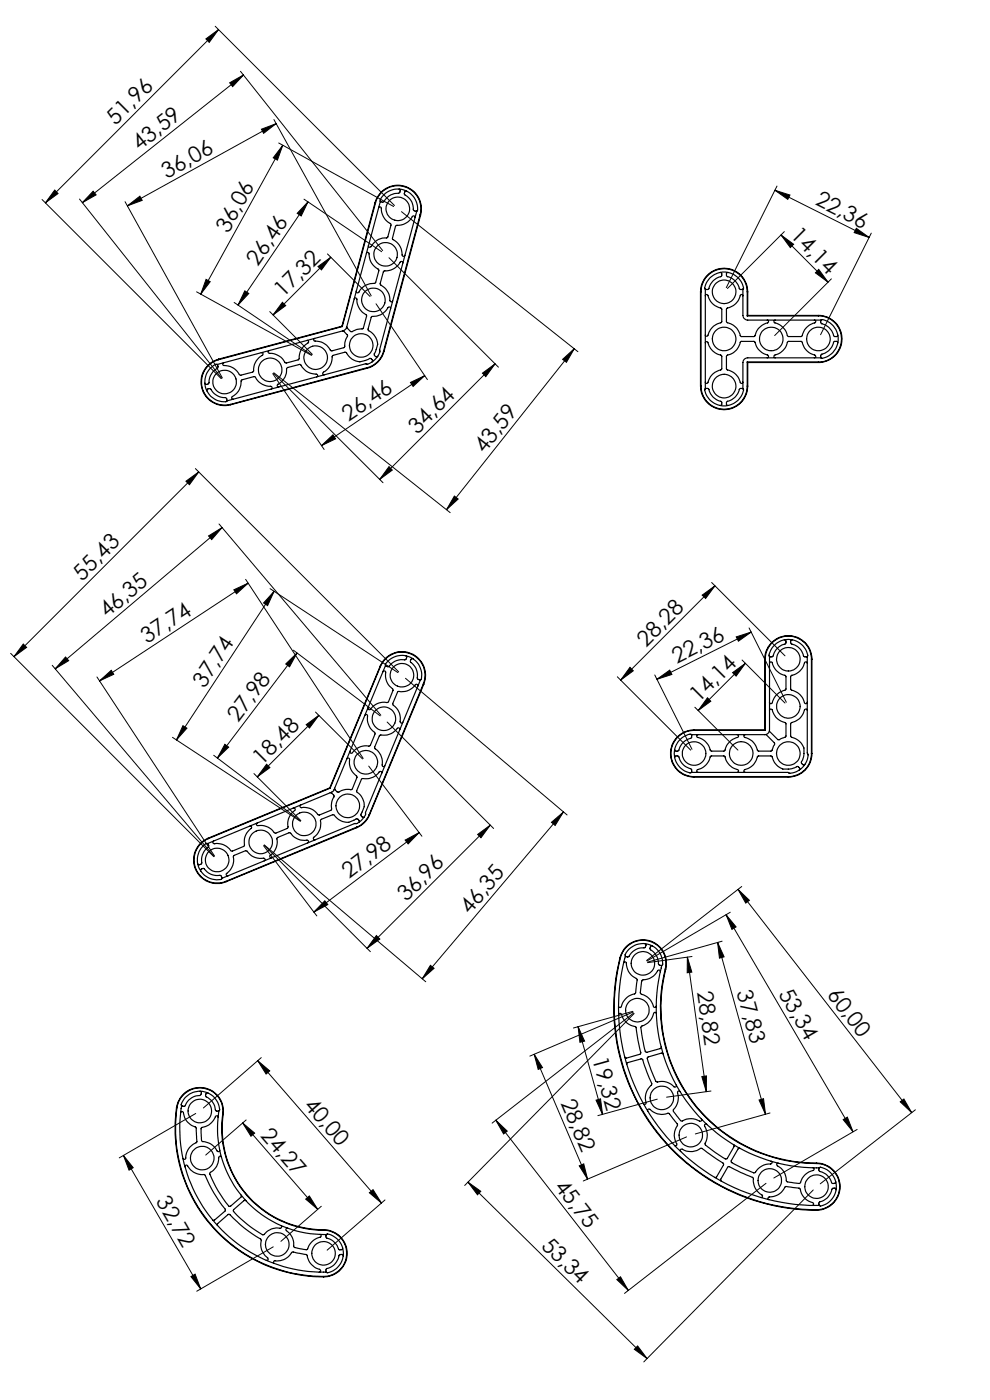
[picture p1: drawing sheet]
<svg xmlns="http://www.w3.org/2000/svg" width="210mm" height="297mm" viewBox="0 0 210 297" stroke-linecap="round" stroke-linejoin="round" font-family="sans-serif">
<defs><g id="words">
<g font-size="4.7">
<text x="24.5" y="26.7" transform="rotate(-45 24.5 26.7)">51,96</text>
<text x="29.6" y="32.1" transform="rotate(-38 29.6 32.1)">43,59</text>
<text x="35.4" y="37.9" transform="rotate(-29 35.4 37.9)">36,06</text>
<text x="172.7" y="43.4" transform="rotate(27 172.7 43.4)">22,36</text>
<text x="48.4" y="49.7" transform="rotate(-61 48.4 49.7)">36,06</text>
<text x="167.4" y="50.2" transform="rotate(45 167.4 50.2)">14,14</text>
<text x="54.7" y="56.7" transform="rotate(-56 54.7 56.7)">26,46</text>
<text x="60.1" y="63.2" transform="rotate(-45 60.1 63.2)">17,32</text>
<text x="73.9" y="89.4" transform="rotate(-34 73.9 89.4)">26,46</text>
<text x="88.5" y="92.3" transform="rotate(-45 88.5 92.3)">34,64</text>
<text x="102.7" y="96.4" transform="rotate(-52 102.7 96.4)">43,59</text>
<text x="17.5" y="123.4" transform="rotate(-45 17.5 123.4)">55,43</text>
<text x="22.8" y="131.2" transform="rotate(-40 22.8 131.2)">46,35</text>
<text x="31.2" y="136.6" transform="rotate(-33 31.2 136.6)">37,74</text>
<text x="137.1" y="137.4" transform="rotate(-45 137.1 137.4)">28,28</text>
<text x="143.6" y="140.8" transform="rotate(-27 143.6 140.8)">22,36</text>
<text x="43.4" y="146.1" transform="rotate(-57 43.4 146.1)">37,74</text>
<text x="148.2" y="149.2" transform="rotate(-45 148.2 149.2)">14,14</text>
<text x="50.5" y="153.3" transform="rotate(-53 50.5 153.3)">27,98</text>
<text x="55.5" y="162.4" transform="rotate(-45 55.5 162.4)">18,48</text>
<text x="74.1" y="186.6" transform="rotate(-37 74.1 186.6)">27,98</text>
<text x="86.2" y="191.4" transform="rotate(-45 86.2 191.4)">36,96</text>
<text x="99.7" y="194.1" transform="rotate(-50 99.7 194.1)">46,35</text>
<text x="147.9" y="210.4" transform="rotate(82 147.9 210.4)">28,82</text>
<text x="156.2" y="210.5" transform="rotate(74 156.2 210.5)">37,83</text>
<text x="165" y="210.8" transform="rotate(60 165 210.8)">53,34</text>
<text x="175.3" y="211.1" transform="rotate(52 175.3 211.1)">60,00</text>
<text x="125.6" y="224.7" transform="rotate(74 125.6 224.7)">19,32</text>
<text x="118.9" y="234" transform="rotate(67 118.9 234)">28,82</text>
<text x="64.3" y="234.5" transform="rotate(49 64.3 234.5)">40,00</text>
<text x="55.1" y="240.9" transform="rotate(49 55.1 240.9)">24,27</text>
<text x="117.4" y="251.7" transform="rotate(52 117.4 251.7)">45,75</text>
<text x="33" y="254.8" transform="rotate(60 33 254.8)">32,72</text>
<text x="114.6" y="264.4" transform="rotate(45 114.6 264.4)">53,34</text>
</g>
</g></defs>
<g fill="none" stroke="#000" stroke-width=".21">
<path d="M43.7 8.3l2.7-2-2 2.7zM45.6 5.6l38.1 38M46.4 6.3l-36.8 36.7M48.7 17.6l2.9-1.7-2.2 2.5zM51 15.1l30.2 38.1M51.6 15.9l-34.1 27.1M55.5 27.4l3.1-1.2-2.7 2.1zM58.1 25.4l20.6 37.4M58.6 26.2l-31.6 17.5M59.1 30.3l24.4 13.5M60 30.8l-1.2 3.2-.8-.5zM60 30.8l-17.4 31.6"/>
<path d="M164.8 39.5l-10.7 21.5M8.9 42.3l38 38M11.6 40.3l.7 .8-2.7 1.9zM16.9 42.2l30.1 38.1M19.8 40.6l.6 .7-2.9 1.7zM26.5 42.8l20.7 37.4M27 43.7l2.7-2.1 .5 .9zM43.7 59.3l.9 .5-2 2.6zM64.5 42.3l16.5 11.1M65.3 42.8l-14.8 21.9M65.3 42.8l-1.4 3-.9-.5zM67.5 56.5l2.7-1.9-2 2.7z"/>
<path d="M69.5 53.9l9 9M70.2 54.6l-12.3 12.2M82.5 54.7l23.2 23.2M85.2 44.9l37.4 29.7M164.4 40.4l3.2 1-.5 .9zM164.4 40.4l20 10M165.7 49.8l9.9 10.1M165.7 49.8l2.6 2-.7 .7zM166.4 49.1l-12.1 12.1M173.7 57.1l1.9 2.8-2.6-2zM176.4 59.2l-12.1 12M181.6 48.4l2.8 2-3.2-1z"/>
<path d="M184.8 49.5l-10.7 21.5M41.7 61.9l24.4 13.5M49.7 64.2l16.4 11.1M51.9 61.7l.9 .6-2.3 2.4zM57.2 66.1l9.1 9.1M57.9 79.3l10.9 16.1M58 79.2l23.2 23.2M58.1 79.1l37.4 29.7M59.9 64.1l.7 .7-2.7 2zM79.8 64.4l10.9 16.1M90.1 79.7l-21.9 14.8M102.3 79.2l2.7-2-2 2.7z"/>
<path d="M105 77.2l-24.5 24.5M119.3 76.2l2.5-2.2-1.6 2.9zM121.8 74l-27.1 34.1M41.5 99.4l43.1 43.1M68.2 94.5l2.4-2.3 .6 .9zM82.5 99l.7 .7-2.7 2zM87.1 81.1l3-1.4-2.5 2.3zM39.4 102.1l2.8-2-2 2.7zM42.2 100.1l-39.2 39.2M44.2 113.7l2.9-1.8-2.2 2.6zM46.5 111.2l34.3 40.5M47.1 111.9l-35.4 30"/>
<path d="M96.4 105.2l.8 .7-2.5 2.2zM2.3 138.6l43.1 43.1M4.9 136.6l.7 .7-2.6 2zM13.9 139.4l.7 .8-2.9 1.7zM49.6 125.1l3-1.4-2.4 2.3zM52.1 122.9l24.9 38M52.6 123.7l-31.5 20.8M57.3 124.9l27.1 17.8M58.1 125.4l-1.3 3.1-.9-.6zM58.1 125.4l-20.7 31.6M62.2 137.9l18.4 14M63 138.5l-16.9 22.3"/>
<path d="M148.9 126.3l2.8-2-2 2.7zM151 123.6l15.5 15.5M151.7 124.3l-20 20M156.2 135.1l3.1-1-2.7 1.9zM158.9 133.2l7.9 15.8M159.3 134.1l-20 10M11.1 141.1l34.3 40.6M20.6 143.6l24.9 38M21.1 144.5l2.5-2.3 .5 .8zM36.6 156.4l27.1 17.8M38.8 153.9l.9 .6-2.3 2.5zM47.7 157.9l.8 .6-2.4 2.3z"/>
<path d="M60.6 140.9l2.4-2.4-1.6 3zM64.9 153.7l2.7-1.9-1.9 2.6zM66.9 151.1l10 9.9M67.6 151.8l-13 13M82.1 153.2l22.6 22.6M86 143.9l34.3 29M131 143.6l15.5 15.5M133.6 141.6l.7 .7-2.6 2zM138.9 143.2l7.9 15.8M139.3 144.1l2.8-1.9 .4 .9zM147.4 150l9.1 9.1M150.1 148l.7 .8-2.7 1.9z"/>
<path d="M155.4 142.7l2.7-2-2 2.7zM157.4 140l9.1 9.2M158.1 140.7l-10 10M45.3 160.2l18.4 14M53.9 164.1l9.9 10M55.9 179.4l11.3 14.9M56 179.3l22.6 22.6M56.1 179.2l34.2 29.1M56.6 162.1l.7 .7-2.7 2zM78.2 162.5l11.3 14.9M85.9 178.2l3-1.6-2.3 2.4zM88.9 176.6l-22.3 16.9"/>
<path d="M101.3 177l2.7-2-2 2.7zM104 175l-26.1 26.2M117 174.4l2.5-2.1-1.7 2.8zM119.5 172.3l-29.9 35.3M68.9 191.1l.6 .8-2.9 1.6zM79.8 198.5l.8 .7-2.7 2zM152.2 200l10.2 36.4M152.2 200l1.4 3-1 .3zM153.2 199.7l-15.9 4.4M154 194.1l26.9 46M154 194.1l2.1 2.5-.8 .6zM154.9 193.5l-17.7 10.4"/>
<path d="M156.6 188.7l2.4 2.3-.8 .6zM156.6 188.7l36.8 47.3M157.3 188.1l-20.1 15.7M91.3 204.8l.8 .6-2.5 2.2zM122.6 217.8l5.2 18.6M122.6 217.8l1.4 3.1-1 .2zM134.2 214.6l-12.6 3.5M134.3 214.7l-21.9 9.3M134.4 214.9l-30 23.4M134.5 215l-35.9 36.5M145.8 203.1l1 3.1-1 .2zM145.8 203.1l4 28.5"/>
<path d="M146.8 202.9l-9.4 1.3M41.5 236.2l-16.2 9.4M51.5 238.2l2.5 2.2-.8 .6zM51.5 238.2l15.9 18.3M52.2 237.6l-8.6 7.4M54.7 225l2.5 2.2-.8 .7zM54.7 225l26.2 30.2M55.4 224.4l-12.3 10.7M105.2 237.6l28.1 36.2M105.2 237.6l2.4 2.4-.8 .6zM113.3 223.7l1.8 2.8-.9 .4zM113.3 223.7l11.3 26.5"/>
<path d="M126.4 233.4l1-.3 .4 3.3zM139.4 233.2l-12.6 3.5M148.9 228.4l1-.2-.1 3.4zM150.8 231.5l-9.4 1.3M161 233.4l1-.3 .4 3.3zM163.3 236.1l-15.8 4.5M178.9 237.5l.8-.5 1.2 3.1zM181.8 239.6l-17.7 10.3M191 233.7l.7-.6 1.7 2.9zM194.2 235.4l-20.2 15.7M26.2 245.1l2.1 2.6-.9 .5zM26.2 245.1l16.4 28.3"/>
<path d="M64.8 254.4l.8-.7 1.8 2.8zM68.2 255.9l-8.6 7.4M78.4 253l.7-.6 1.8 2.8zM81.7 254.6l-12.3 10.6M99.3 250.8l38 37.4M99.3 250.8l2.7 1.9-.7 .8zM122.9 247.3l.9-.4 .8 3.3zM145.6 241.2l-21.9 9.3M162.5 251l-30 23.4M172.5 252.4l-35.9 36.5M40.5 270.8l.9-.5 1.2 3.1zM58 264.5l-16.3 9.4"/>
<path d="M130.8 271.5l.8-.6 1.7 2.9zM134.5 286.2l.8-.7 2 2.7z"/>
</g>
<g fill="#000">
<path d="M11.6 40.3l.7 .8-2.7 1.9zM43.7 8.3l2.7-2-2 2.7z"/>
<path d="M19.8 40.6l.6 .7-2.9 1.7zM48.7 17.6l2.9-1.7-2.2 2.5z"/>
<path d="M27 43.7l2.7-2.1 .5 .9zM55.5 27.4l3.1-1.2-2.7 2.1z"/>
<path d="M164.4 40.4l3.2 1-.5 .9zM181.6 48.4l2.8 2-3.2-1z"/>
<path d="M165.7 49.8l2.6 2-.7 .7zM173.7 57.1l1.9 2.8-2.6-2z"/>
<path d="M43.7 59.3l.9 .5-2 2.6zM60 30.8l-1.2 3.2-.8-.5z"/>
<path d="M51.9 61.7l.9 .6-2.3 2.4zM65.3 42.8l-1.4 3-.9-.5z"/>
<path d="M59.9 64.1l.7 .7-2.7 2zM67.5 56.5l2.7-1.9-2 2.7zM4.9 136.6l.7 .7-2.6 2zM39.4 102.1l2.8-2-2 2.7zM56.6 162.1l.7 .7-2.7 2zM64.9 153.7l2.7-1.9-1.9 2.6z"/>
<path d="M68.2 94.5l2.4-2.3 .6 .9zM87.1 81.1l3-1.4-2.5 2.3z"/>
<path d="M82.5 99l.7 .7-2.7 2zM102.3 79.2l2.7-2-2 2.7z"/>
<path d="M96.4 105.2l.8 .7-2.5 2.2zM119.3 76.2l2.5-2.2-1.6 2.9z"/>
<path d="M13.9 139.4l.7 .8-2.9 1.7zM44.2 113.7l2.9-1.8-2.2 2.6z"/>
<path d="M21.1 144.5l2.5-2.3 .5 .8zM49.6 125.1l3-1.4-2.4 2.3z"/>
<path d="M38.8 153.9l.9 .6-2.3 2.5zM58.1 125.4l-1.3 3.1-.9-.6z"/>
<path d="M133.6 141.6l.7 .7-2.6 2zM148.9 126.3l2.8-2-2 2.7z"/>
<path d="M139.3 144.1l2.8-1.9 .4 .9zM156.2 135.1l3.1-1-2.7 1.9z"/>
<path d="M150.1 148l.7 .8-2.7 1.9zM155.4 142.7l2.7-2-2 2.7z"/>
<path d="M47.7 157.9l.8 .6-2.4 2.3zM60.6 140.9l2.4-2.4-1.6 3z"/>
<path d="M68.9 191.1l.6 .8-2.9 1.6zM85.9 178.2l3-1.6-2.3 2.4z"/>
<path d="M152.2 200l1.4 3-1 .3zM161 233.4l1-.3 .4 3.3z"/>
<path d="M154 194.1l2.1 2.5-.8 .6zM178.9 237.5l.8-.5 1.2 3.1z"/>
<path d="M156.6 188.7l2.4 2.3-.8 .6zM191 233.7l.7-.6 1.7 2.9z"/>
<path d="M79.8 198.5l.8 .7-2.7 2zM101.3 177l2.7-2-2 2.7z"/>
<path d="M91.3 204.8l.8 .6-2.5 2.2zM117 174.4l2.5-2.1-1.7 2.8z"/>
<path d="M122.6 217.8l1.4 3.1-1 .2zM126.4 233.4l1-.3 .4 3.3z"/>
<path d="M145.8 203.1l1 3.1-1 .2zM148.9 228.4l1-.2-.1 3.4z"/>
<path d="M51.5 238.2l2.5 2.2-.8 .6zM64.8 254.4l.8-.7 1.8 2.8z"/>
<path d="M54.7 225l2.5 2.2-.8 .7zM78.4 253l.7-.6 1.8 2.8z"/>
<path d="M105.2 237.6l2.4 2.4-.8 .6zM130.8 271.5l.8-.6 1.7 2.9z"/>
<path d="M113.3 223.7l1.8 2.8-.9 .4zM122.9 247.3l.9-.4 .8 3.3z"/>
<path d="M26.2 245.1l2.1 2.6-.9 .5zM40.5 270.8l.9-.5 1.2 3.1z"/>
<path d="M99.3 250.8l2.7 1.9-.7 .8zM134.5 286.2l.8-.7 2 2.7z"/>
</g>
<g fill="none" stroke="#000" stroke-width=".25">
<path d="M77.7 53.8a.29 .29 0 0 1 .3-.2 .29 .29 0 0 1 .3 .3 4.1 4.1 0 0 0 2.1 3.4l-.7 2.7a4.4 4.4 0 0 0-3.7 2.1h-.3l-.1-.4M79.6 43a5 5 0 0 1 6.1-3.5 5 5 0 0 1 3.5 6.1M79.6 43h.1M79.6 43l-7.1 26.2M79.7 43a4.9 4.9 0 0 1 6-3.4 4.9 4.9 0 0 1 3.4 6M79.7 43l-7.1 26.3M80.3 44.1a.31 .31 0 0 1 .3-.2 .31 .31 0 0 1 .3 .3 4.2 4.2 0 0 0 2 3.4l-.7 2.8a4.2 4.2 0 0 0-3.6 2.1l-.4-.1-.1-.3M80.7 42.7l-.1-.1a4.1 4.1 0 0 1 4.9-2.4 4.1 4.1 0 0 1 3 4.6h-.1M80.7 42.7l-7.2 26.8-.3 .4-.4 .3-26.7 7.1M84.6 40.1l.3 .3-.1 .5a4 4 0 0 0-3.5 2l-.6-.2M85.4 55.8a.3 .3 0 0 0-.1-.3 .3 .3 0 0 0-.4 .1 4.4 4.4 0 0 1-3.5 2l-.8 2.7a4 4 0 0 1 2.2 3.6l.3 .1 .2-.2M86.3 40.6l-.4 .1-.1 .5a3.9 3.9 0 0 1 2 3.5l.6 .1"/>
<path d="M88 46.2a.3 .3 0 0 0-.2-.4 .3 .3 0 0 0-.3 .2 4.3 4.3 0 0 1-3.5 1.9l-.7 2.8a4.2 4.2 0 0 1 2.1 3.6l.1 .1 .4-.3M88.4 44.8l-7.9 29.4 .1 .2a3.7 3.7 0 0 1-2.8 2.9l-.3-.1-29.4 7.9M89.1 45.6h.1M89.1 45.6l-7.7 28.9M89.2 45.6l-7.7 29M152.8 57.8l.3 .2v.6a3.9 3.9 0 0 0-2.9 2.8l-.6-.1M154.4 57.8l-.3 .2v.6a3.9 3.9 0 0 1 2.9 2.8l.6-.1M46.1 77.3h-.1a4.1 4.1 0 0 0-2.4 4.8 4.1 4.1 0 0 0 4.5 3M46.1 77.3l.1 .6a4.2 4.2 0 0 0-2 3.5l-.5 .2-.2-.3M46.4 76.2a5 5 0 0 0-3.6 6.1 5 5 0 0 0 6.1 3.6M46.4 76.2v.1M46.4 76.3a4.9 4.9 0 0 0-3.5 6 4.9 4.9 0 0 0 6 3.5"/>
<path d="M55.4 74.8a.3 .3 0 0 1 .4 .2 .3 .3 0 0 1-.2 .4 4.3 4.3 0 0 0-1.9 3.5l-2.8 .7a4.2 4.2 0 0 0-3.6-2.1l-.1-.3 .2-.2M65.1 72.2a.31 .31 0 0 1 .3 .2 .31 .31 0 0 1-.1 .4 4.4 4.4 0 0 0-1.9 3.5l-2.8 .7a4 4 0 0 0-3.6-2.1l-.1-.2 .2-.3M67.2 80a.31 .31 0 0 0 .2-.4 .31 .31 0 0 0-.3-.2 4.6 4.6 0 0 1-3.5-2.1l-2.7 .8a4.2 4.2 0 0 1-2.1 3.6l.1 .3 .3 .1M72.5 69.2l.1 .1M72.5 69.2l-26.1 7M72.6 69.3l-26.2 7M72.6 70.2l.3 .1 .8 .9a5 5 0 0 0-.6 2.5l-2.8 .7a4 4 0 0 0-3.7-2.1l-.1-.3 .2-.2M75.1 63.4a.31 .31 0 0 1 .3-.2 .31 .31 0 0 1 .3 .3 4 4 0 0 0 2.1 3.4l-.8 2.8a4.8 4.8 0 0 0-2.5 .7l-.9-.8v-.3M77.9 78v.1M77.9 78l-29 7.8M77.9 78.1l-29 7.8M78.9 76.8l.1-.4-.4-.4-1 .4a3.2 3.2 0 0 1-4.1-1.5l-.3-.2-2.6 .8a4.3 4.3 0 0 1-2.1 3.6v.2l.3 .2"/>
<path d="M81.4 74.5a4.8 4.8 0 0 1-3.5 3.5M81.4 74.5l.1 .1M81.5 74.6a5 5 0 0 1-3.6 3.5M82.8 65.5a.29 .29 0 0 0-.1-.4 .29 .29 0 0 0-.4 .2 4.3 4.3 0 0 1-3.5 1.9l-.7 2.9a3.8 3.8 0 0 1 2 2.9l-.7 2.3 .4 .4 .4-.1M148.6 61.9a5 5 0 0 1 5-5 5 5 0 0 1 5 5M148.6 61.9h.1M148.6 61.9v20M148.7 61.9a4.9 4.9 0 0 1 4.9-4.9 4.9 4.9 0 0 1 4.9 4.9M148.7 61.9v20M149.6 61.3h-.1a4.1 4.1 0 0 1 4.1-3.6 4.1 4.1 0 0 1 4.1 3.6h-.1M149.6 72.8a.29 .29 0 0 1 .3-.3 .29 .29 0 0 1 .3 .2 3.8 3.8 0 0 0 2.8 2.7l.1 2.9a4.2 4.2 0 0 0-3.1 3h-.3l-.1-.3M149.6 62.8a.28 .28 0 0 1 .3-.3 .28 .28 0 0 1 .3 .2 3.9 3.9 0 0 0 2.9 2.8v2.8a4.2 4.2 0 0 0-3 3h-.4l-.1-.3"/>
<path d="M149.6 61.3v21.2M157.6 61.3v5.6a1.02 1.02 0 0 0 1 1h15.6M157.6 62.8a.28 .28 0 0 0-.3-.3 .28 .28 0 0 0-.3 .2 3.9 3.9 0 0 1-2.9 2.8v2.8a4.1 4.1 0 0 1 3.1 3.1h2.8a5 5 0 0 1 2.5-2.8l.3-.1a.31 .31 0 0 0 .2-.3 .31 .31 0 0 0-.3-.3M158.5 76.8l.1 .1M158.5 61.9h.1M158.5 76.8h15.1M158.5 61.9v5.1M158.5 76.8v5.1M158.5 67h15.1M158.6 66.9l-.1 .1M158.6 76.9h15M158.6 61.9v5"/>
<path d="M158.6 76.9v5M158.6 66.9h15M162.7 75.9a.31 .31 0 0 0 .3-.3 .31 .31 0 0 0-.2-.3 4 4 0 0 1-2.8-2.8h-2.8a3.9 3.9 0 0 1-3 2.9l-.1 2.9a4.2 4.2 0 0 1 3.1 3h.3l.1-.3M164.5 67.9a.31 .31 0 0 0-.3 .3 .31 .31 0 0 0 .2 .3 3.7 3.7 0 0 1 2.7 2.8l2.9 .1a4.3 4.3 0 0 1 3-3.1v-.2l-.3-.2M164.5 75.9a.31 .31 0 0 1-.3-.3 .31 .31 0 0 1 .2-.3 3.7 3.7 0 0 0 2.7-2.8h2.9a4.3 4.3 0 0 0 3 3v.2l-.3 .2M173.6 76.8v.1M173.6 66.9a5 5 0 0 1 5 5 5 5 0 0 1-5 5M173.6 67a4.9 4.9 0 0 1 4.9 4.9 4.9 4.9 0 0 1-4.9 4.9M173.6 66.9v.1M174.2 75.9h-15.6a1.01 1.01 0 0 0-1 1v5.6M174.2 67.9v-.1a4.1 4.1 0 0 1 3.6 4.1 4.1 4.1 0 0 1-3.6 4M174.2 67.9l-.1 .6a3.9 3.9 0 0 1 2.9 2.9h.5l.2-.1v-.3"/>
<path d="M177.7 72.8l-.1-.4-.6 .1a4 4 0 0 1-2.9 2.8l.1 .6M43.9 82.9l.1-.3 .5-.2a4.1 4.1 0 0 0 3.5 2l.1 .7M48.9 85.8v.1M57.5 82.5a.31 .31 0 0 0 .2-.3 .31 .31 0 0 0-.3-.3 4 4 0 0 1-3.4-2l-2.7 .7a4.4 4.4 0 0 1-2.2 3.7l.1 .3 .3 .1M148.6 81.9h.1M148.6 81.9a5 5 0 0 0 5 5 5 5 0 0 0 5-5M148.7 81.9a4.9 4.9 0 0 0 4.9 4.9 4.9 4.9 0 0 0 4.9-4.9M149.6 82.5h-.1a4.1 4.1 0 0 0 4.1 3.6 4.1 4.1 0 0 0 4.1-3.6h-.1M149.6 82.5l.6-.1a3.9 3.9 0 0 0 2.9 2.9v.5l-.3 .2M157.6 82.5l-.6-.1a3.9 3.9 0 0 1-2.9 2.9v.5l.3 .2M158.5 81.9h.1M86 139.1l.3 .3-.2 .5a4.1 4.1 0 0 0-3.8 1.6l-.5-.3"/>
<path d="M87.6 139.8h-.4l-.2 .5a4 4 0 0 1 1.6 3.7l.6 .2M162.2 139.8a5 5 0 0 1 5-4.9 5 5 0 0 1 5 4.9M162.2 139.8h.1M162.2 139.8v15.1M162.3 139.8a4.9 4.9 0 0 1 4.9-4.8 4.9 4.9 0 0 1 4.9 4.8M162.3 139.8v15.1M163.2 139.3v-.1a4.1 4.1 0 0 1 4-3.5 4.1 4.1 0 0 1 4.1 3.5l-.1 .1M163.2 139.3v15.6a1.02 1.02 0 0 1-1 1h-15.6M166.4 135.7l.3 .3v.5a4 4 0 0 0-2.8 2.8h-.7M168.1 135.7l-.4 .2v.6a4.5 4.5 0 0 1 2.7 2.3l.2 .5h.6M171.2 139.3v20.5l.2 .1a3.9 3.9 0 0 1-4.1 4h-20.7M172.1 139.8h.1"/>
<path d="M172.1 139.8v20M172.2 139.8v20M77.4 151.8a.29 .29 0 0 1 .3-.2 .29 .29 0 0 1 .3 .3 4.3 4.3 0 0 0 1.6 3.7l-1.1 2.6a4.2 4.2 0 0 0-3.9 1.6l-.3-.1-.1-.3M80.6 141.3a5 5 0 0 1 6.6-2.7 5 5 0 0 1 2.7 6.6M80.6 141.3l.1 .1M80.6 141.3l-10.6 25.8M80.7 141.4a4.9 4.9 0 0 1 6.4-2.7 4.9 4.9 0 0 1 2.7 6.4M80.7 141.4l-10.7 25.8M81.2 142.5a.29 .29 0 0 1 .4-.2 .29 .29 0 0 1 .2 .4 4.1 4.1 0 0 0 1.6 3.6l-1.1 2.7a4.1 4.1 0 0 0-3.9 1.6l-.3-.1v-.4M81.8 141.2l-.1-.1a4.1 4.1 0 0 1 5.2-1.7 4.1 4.1 0 0 1 2.4 4.8h-.1M81.8 141.2l-11.1 26.6-.4 .3-26.3 10.9M84.8 154.8a.31 .31 0 0 0-.1-.4 .31 .31 0 0 0-.4 .1 4.4 4.4 0 0 1-3.7 1.5l-1.1 2.6a4.2 4.2 0 0 1 1.6 3.9l.3 .1 .2-.1"/>
<path d="M88.6 145.6a.31 .31 0 0 0-.1-.4 .31 .31 0 0 0-.4 .1 4.3 4.3 0 0 1-3.7 1.5l-1.1 2.6a4 4 0 0 1 1.6 3.8l.3 .2 .2-.2M89.2 144.2l-11.7 28.4a3.1 3.1 0 0 1-2.1 2.1h-.2l-28.1 11.6M89.8 145.1l.1 .1M89.8 145.1l-11.5 27.7M89.9 145.2l-11.5 27.7M146.6 155.9v-.1a4.1 4.1 0 0 0-3.6 4 4.1 4.1 0 0 0 3.6 4.1M146.6 155.9l.1 .6a4.3 4.3 0 0 0-2.7 2.6l-.2 .2h-.5l-.2-.3M147.2 154.9h.1M147.2 154.9a5 5 0 0 0-5 5 5 5 0 0 0 5 4.9M147.2 154.9a4.9 4.9 0 0 0-4.9 4.9 4.9 4.9 0 0 0 4.9 4.9M147.2 154.9h15.1M147.2 154.9h15"/>
<path d="M148.1 155.9a.31 .31 0 0 0-.3 .2 .31 .31 0 0 0 .2 .4 3.7 3.7 0 0 1 2.7 2.8h3a4.3 4.3 0 0 1 2.9-3v-.3l-.2-.1M162.2 154.9h.1M162.5 155.8l1.8 1.8v.3l-.5 1.3-.2 .1h-2.8a5.1 5.1 0 0 0-2.2-2.6l-.6-.2a.31 .31 0 0 1-.2-.4 .31 .31 0 0 1 .3-.2M163.2 150.7a.31 .31 0 0 1 .3-.3 .31 .31 0 0 1 .3 .2 4 4 0 0 0 2.9 2.8v2.8l-.2 .2-1.5 .5-1.8-1.8M163.2 140.7a.31 .31 0 0 1 .3-.3 .31 .31 0 0 1 .3 .2 3.7 3.7 0 0 0 2.9 2.8v2.9a4 4 0 0 0-3 2.9l-.3 .1-.2-.3M171.2 140.7a.31 .31 0 0 0-.2-.3 .31 .31 0 0 0-.4 .2 3.8 3.8 0 0 1-2.8 2.8v2.9a4.3 4.3 0 0 1 3 3h.2l.2-.3M171.2 150.7a.31 .31 0 0 0-.2-.3 .31 .31 0 0 0-.4 .2 4.1 4.1 0 0 1-2.8 2.8l-.1 2.8a5 5 0 0 1 2.8 2.5v1.8l-.5 1.3 .4 .5 .3-.2M172.1 159.8a4.8 4.8 0 0 1-4.9 4.9M172.1 159.8h.1M172.2 159.8a4.9 4.9 0 0 1-5 5M44 179l-.1-.1a4.1 4.1 0 0 0-1.7 5.1 4.1 4.1 0 0 0 4.8 2.4l.1-.1M44 179l.3 .5a4 4 0 0 0-1.5 3.7l-.6 .3-.3-.3"/>
<path d="M44.1 177.8a5 5 0 0 0-2.6 6.6 5 5 0 0 0 6.5 2.6M44.1 177.8l.1 .1M44.2 177.9a4.9 4.9 0 0 0-2.7 6.4 4.9 4.9 0 0 0 6.4 2.7M53 175.3a.29 .29 0 0 1 .3 .1 .29 .29 0 0 1 0 .4 4.4 4.4 0 0 0-1.5 3.7l-2.7 1.1a4.1 4.1 0 0 0-3.8-1.7l-.1-.2 .1-.3M62.2 171.4a.31 .31 0 0 1 .4 .1 .31 .31 0 0 1-.1 .4 4 4 0 0 0-1.5 3.7l-2.6 1.1a4.2 4.2 0 0 0-3.9-1.6l-.1-.4 .2-.1M65.3 178.8a.31 .31 0 0 0 .1-.3 .31 .31 0 0 0-.3-.3 3.9 3.9 0 0 1-3.6-1.6l-2.7 1.1a4.2 4.2 0 0 1-1.6 3.9l.1 .3 .3 .1M70 167.1v.1M70 167.1l-25.9 10.7M70 168.2h.3l.6 .6a5.3 5.3 0 0 0-.6 3l-2.7 1.1a4.1 4.1 0 0 0-3.9-1.6l-.1-.4 .2-.2M70 167.2l-25.8 10.7M73.6 161a.29 .29 0 0 1 .3-.2 .29 .29 0 0 1 .3 .3 4.3 4.3 0 0 0 1.5 3.7l-1.1 2.7a5.1 5.1 0 0 0-3 .6l-.6-.6v-.3M75.7 175.5v.1"/>
<path d="M75.7 175.5l-27.8 11.5M75.7 175.6l-27.7 11.4M76.1 174.5l.1-.4-.3-.3-.3-.1-.5 .3a3.1 3.1 0 0 1-4.2-1l-.3-.2-2.5 1.1a4.1 4.1 0 0 1-1.6 3.9l.1 .3h.3M78.3 172.8a4.9 4.9 0 0 1-2.6 2.7M78.3 172.8l.1 .1M78.4 172.9a4.9 4.9 0 0 1-2.7 2.7M81 164a.31 .31 0 0 0-.2-.3 .31 .31 0 0 0-.4 .1 4.3 4.3 0 0 1-3.7 1.4l-1 2.8a3.6 3.6 0 0 1 1.6 3.1l-.8 1.8 .4 .5 .4-.2M143.1 160.7l.2-.3h.5a4.3 4.3 0 0 0 2.7 2.7l.2 .2-.1 .6M147.2 164.7v.1M147.2 164.8h20M147.2 164.7h20M148.1 163.9a.31 .31 0 0 1-.3-.3 .31 .31 0 0 1 .2-.3 3.8 3.8 0 0 0 2.7-2.9h3a4.3 4.3 0 0 0 2.9 3v.3l-.2 .2"/>
<path d="M167.2 164.7v.1M169.5 163.4l.2-.4-.5-.4-1.7 .6a2.42 2.42 0 0 1-2.3-.5 5.2 5.2 0 0 1-1.5-2.3h-2.9a5.1 5.1 0 0 1-2.2 2.7l-.6 .2a.31 .31 0 0 0-.2 .3 .31 .31 0 0 0 .3 .3M42.6 184.8v-.4l.5-.2a4.2 4.2 0 0 0 3.8 1.6l.2 .5M47.9 187h.1M56 182.6a.29 .29 0 0 0 .2-.3 .29 .29 0 0 0-.3-.2 4.3 4.3 0 0 1-3.7-1.6l-2.6 1.1a4.1 4.1 0 0 1-1.6 3.9l.1 .3h.3M131.2 215.3a.31 .31 0 0 1 .3-.3 .31 .31 0 0 1 .3 .2 3.9 3.9 0 0 0 3.1 2.7l1 5.6-3 1-.4-.3M131.5 203.1l.1 .1M131.5 203.1a5 5 0 0 1 6.1-3.6 5 5 0 0 1 3.6 6.1M131.5 203.1a43 43 0 0 0 41.7 53.6M131.6 203.2a4.9 4.9 0 0 1 6-3.6 4.9 4.9 0 0 1 3.5 6M131.6 203.2a42.9 42.9 0 0 0 41.6 53.4M132.3 204.3a.29 .29 0 0 1 .3-.3 .29 .29 0 0 1 .3 .3 4.3 4.3 0 0 0 2.2 3.5l-.3 2.9a4 4 0 0 0-3.1 3h-.3l-.2-.2"/>
<path d="M132.7 202.9l-.1-.2a4.1 4.1 0 0 1 4.8-2.4 4.1 4.1 0 0 1 3.1 4.4l-.2 .1M132.7 202.9h-.1a41.9 41.9 0 0 0 41.1 52.8M136.8 200.2a.5 .5 0 0 1 .2 .5 .5 .5 0 0 1-.4 .4 3.9 3.9 0 0 0-3.4 1.9l-.5-.1M138.4 200.7l-.4 .1-.1 .5a4.1 4.1 0 0 1 1.9 3.4l.5 .1M139.2 215a.3 .3 0 0 0-.2-.2 .3 .3 0 0 0-.4 .2 4.4 4.4 0 0 1-2.6 2.8l.3 2.7 .6 2.6 .3 .2 2.9-.8 .1-.4M140.1 206.2a.3 .3 0 0 0-.2-.4 .3 .3 0 0 0-.4 .1 4.1 4.1 0 0 1-3.3 2.1l-.4 2.6 .1 .2a3.9 3.9 0 0 1 2.8 2.9l.4-.1 .1-.2M140.3 204.8v.1a34.1 34.1 0 0 0 33.4 42.9M141.1 205.6h.1M141.1 205.6a33.1 33.1 0 0 0 32.1 41.2M141.2 205.6a33 33 0 0 0 32 41.1M37.4 235a5 5 0 0 1 5.7-4.3 5 5 0 0 1 4.2 5.7M37.4 235h.1"/>
<path d="M37.4 235a31.5 31.5 0 0 0 31.3 35.9M37.5 235a4.9 4.9 0 0 1 5.6-4.2 4.9 4.9 0 0 1 4.1 5.6M37.5 235a31.4 31.4 0 0 0 31.2 35.8M38.3 236.1a.3 .3 0 0 1 .3-.3 .3 .3 0 0 1 .3 .3 4.1 4.1 0 0 0 2.7 3.2l.2 3a3.9 3.9 0 0 0-2.5 3.6l-.3 .1-.2-.3M38.6 234.6l-.1-.1a4.1 4.1 0 0 1 4.5-3 4.1 4.1 0 0 1 3.5 4.1l-.1 .1M38.6 234.6l-.1 .1a30.4 30.4 0 0 0 30.7 35.1M42.4 231.5a.51 .51 0 0 1 .3 .5 .51 .51 0 0 1-.4 .4 3.8 3.8 0 0 0-3.2 2.3l-.5-.1M44.1 231.9l-.4 .1-.1 .5a4 4 0 0 1 2.2 3.2h.6M46.2 237a.29 .29 0 0 0-.2-.3 .29 .29 0 0 0-.3 .2 3.9 3.9 0 0 1-3 2.4v1.1l.1 1.7a4.5 4.5 0 0 1 3.4 2.2h.3l.1-.3M46.4 235.7v.1a22.6 22.6 0 0 0 22.8 26.1M47.2 236.4a21.6 21.6 0 0 0 21.5 24.6M47.2 236.4h.1"/>
<path d="M47.3 236.4a21.5 21.5 0 0 0 21.4 24.5M133 225.8l.1-.4 3.1-.8 2.1 5.4a4.6 4.6 0 0 0-1.3 4.1l-.1 .2-.4-.2M137.4 235.7a.31 .31 0 0 1 .1-.4 .31 .31 0 0 1 .4 0 4 4 0 0 0 4 .9l1.8 2.3a4.6 4.6 0 0 0-.1 4.3l-.2 .3-.3-.1M140.7 223.6l-.4-.2-3 1a17.9 17.9 0 0 0 2 5.1 3.8 3.8 0 0 1 3.9 1.1l.2-.1v-.3M144.3 231.6a.3 .3 0 0 0-.4-.1 .3 .3 0 0 0-.2 .3 3.9 3.9 0 0 1-.9 3.7l.8 1.2 .8 1 .2 .1a4 4 0 0 1 4 .1l.2-.2v-.3M149.9 238.5a.31 .31 0 0 0-.4 0 .31 .31 0 0 0 0 .4 4.1 4.1 0 0 1 0 3.9l2.2 1.7 2.2 1.4 .3-.1 1.5-2.6-.1-.4M39.2 247.5a.31 .31 0 0 1 .2-.3 .31 .31 0 0 1 .4 .1 4 4 0 0 0 3.7 1.9v.1a36.4 36.4 0 0 0 4.3 7.4l-.1 .2-2.2 2-.4-.1M46.1 260l.1-.4 2.3-2a36.4 36.4 0 0 0 6.9 5.4 3.7 3.7 0 0 0 1.5 4l-.1 .3-.3 .1M47 245.5a.31 .31 0 0 0-.4-.2 .31 .31 0 0 0-.2 .3 4.1 4.1 0 0 1-1.9 3.3 21.8 21.8 0 0 0 4.2 7l2.4-1.9 .1-.5M52.2 254.7h-.4l-2.3 2.1a21.3 21.3 0 0 0 6.4 5.2 4.1 4.1 0 0 1 3.7-1.5l.2-.3-.2-.2M144.4 244.3a.31 .31 0 0 1 0-.4 .31 .31 0 0 1 .3-.1 4 4 0 0 0 4.1-.2l4.7 3.3-1.5 2.8-.4 .1M153 250.6l-.1-.4 1.7-2.7 5.1 2.3a4.6 4.6 0 0 0 2 3.8v.4h-.3"/>
<path d="M157 243.6l-.4 .1-1.5 2.8a20.2 20.2 0 0 0 5 2.3h.1a3.9 3.9 0 0 1 3.5-1.9l.1-.3-.3-.3M163.1 254.5a.31 .31 0 0 1-.2-.3 .31 .31 0 0 1 .3-.3 4.3 4.3 0 0 0 3.5-2.2l2.9 .4a4.1 4.1 0 0 0 2.9 3.2v.3l-.2 .1M165.1 246.8a.3 .3 0 0 0-.3 .2 .3 .3 0 0 0 .1 .3 4.3 4.3 0 0 1 2 3.4l1.7 .3a1.11 1.11 0 0 0 1.2 0 3.8 3.8 0 0 1 2.8-2.8v-.3l-.2-.2M173.2 246.7v.1M173.2 246.7a5 5 0 0 1 5 5 5 5 0 0 1-5 5M173.2 256.6v.1M173.2 246.8a4.9 4.9 0 0 1 4.9 4.9 4.9 4.9 0 0 1-4.9 4.9M173.7 247.8l.1-.1a4.1 4.1 0 0 1 3.6 4 4.1 4.1 0 0 1-3.6 4.1l-.1-.1M173.7 247.8v.6a3.9 3.9 0 0 1 2.8 2.6h.6l.2-.3M177.3 252.4a.47 .47 0 0 0-.4-.3 .47 .47 0 0 0-.4 .2 3.8 3.8 0 0 1-2.8 2.8v.6M58.2 268a.29 .29 0 0 1-.2-.3 .29 .29 0 0 1 .3-.2 4 4 0 0 0 3.8-1.9l2.9 .6a4.4 4.4 0 0 0 2.8 3.1 .3 .3 0 0 1 .2 .3 .3 .3 0 0 1-.3 .3M61 260.6a.29 .29 0 0 0-.3 .1 .29 .29 0 0 0 .1 .4 4 4 0 0 1 1.6 3.5l1.3 .3 1.5 .2a4 4 0 0 1 2.9-2.7v-.4l-.3-.1"/>
<path d="M68.7 260.9v.1M68.7 270.8v.1M68.7 261a4.9 4.9 0 0 1 4.8 4.9 4.9 4.9 0 0 1-4.8 4.9M68.7 260.9a5 5 0 0 1 4.9 5 5 5 0 0 1-4.9 5M69.2 261.9l.1-.1a4.1 4.1 0 0 1 3.5 4.1 4.1 4.1 0 0 1-3.5 4l-.1-.1M69.2 261.9v.6a4.1 4.1 0 0 1 2.8 2.6h.1a.45 .45 0 0 0 .6-.4M72.8 266.4a.5 .5 0 0 0-.4-.3 .5 .5 0 0 0-.5 .3 3.8 3.8 0 0 1-2.7 2.8v.6"/>
<circle cx="81.8" cy="54" r="2.5"/>
<circle cx="84.4" cy="44.3" r="2.5"/>
<circle cx="57.3" cy="78.5" r="2.49"/>
<circle cx="67" cy="75.9" r="2.5"/>
<circle cx="76.6" cy="73.3" r="2.51"/>
<circle cx="79.2" cy="63.6" r="2.51"/>
<circle cx="153.6" cy="71.9" r="2.5"/>
<circle cx="153.6" cy="61.9" r="2.49"/>
<circle cx="163.6" cy="71.9" r="2.5"/>
<circle cx="173.6" cy="71.9" r="2.5"/>
<circle cx="47.6" cy="81.1" r="2.51"/>
<circle cx="153.6" cy="81.9" r="2.49"/>
<circle cx="167.2" cy="139.8" r="2.5"/>
<circle cx="81.4" cy="152.5" r="2.5"/>
<circle cx="85.3" cy="143.2" r="2.5"/>
<circle cx="147.2" cy="159.9" r="2.5"/>
<circle cx="157.2" cy="159.8" r="2.51"/>
<circle cx="167.2" cy="159.9" r="2.51"/>
<circle cx="167.2" cy="149.9" r="2.49"/>
<circle cx="55.3" cy="178.6" r="2.5"/>
<circle cx="64.5" cy="174.8" r="2.51"/>
<circle cx="73.8" cy="171" r="2.5"/>
<circle cx="77.6" cy="161.7" r="2.49"/>
<circle cx="46" cy="182.4" r="2.51"/>
<circle cx="135.2" cy="214.3" r="2.5"/>
<circle cx="136.4" cy="204.4" r="2.49"/>
<circle cx="42.4" cy="235.7" r="2.5"/>
<circle cx="140.4" cy="232.9" r="2.49"/>
<circle cx="42.9" cy="245.7" r="2.5"/>
<circle cx="146.5" cy="240.8" r="2.5"/>
<circle cx="163.3" cy="250.4" r="2.5"/>
<circle cx="173.2" cy="251.7" r="2.5"/>
<circle cx="58.8" cy="264" r="2.51"/>
<circle cx="68.6" cy="265.9" r="2.49"/>
</g>
<use href="#words"/>
</svg>
